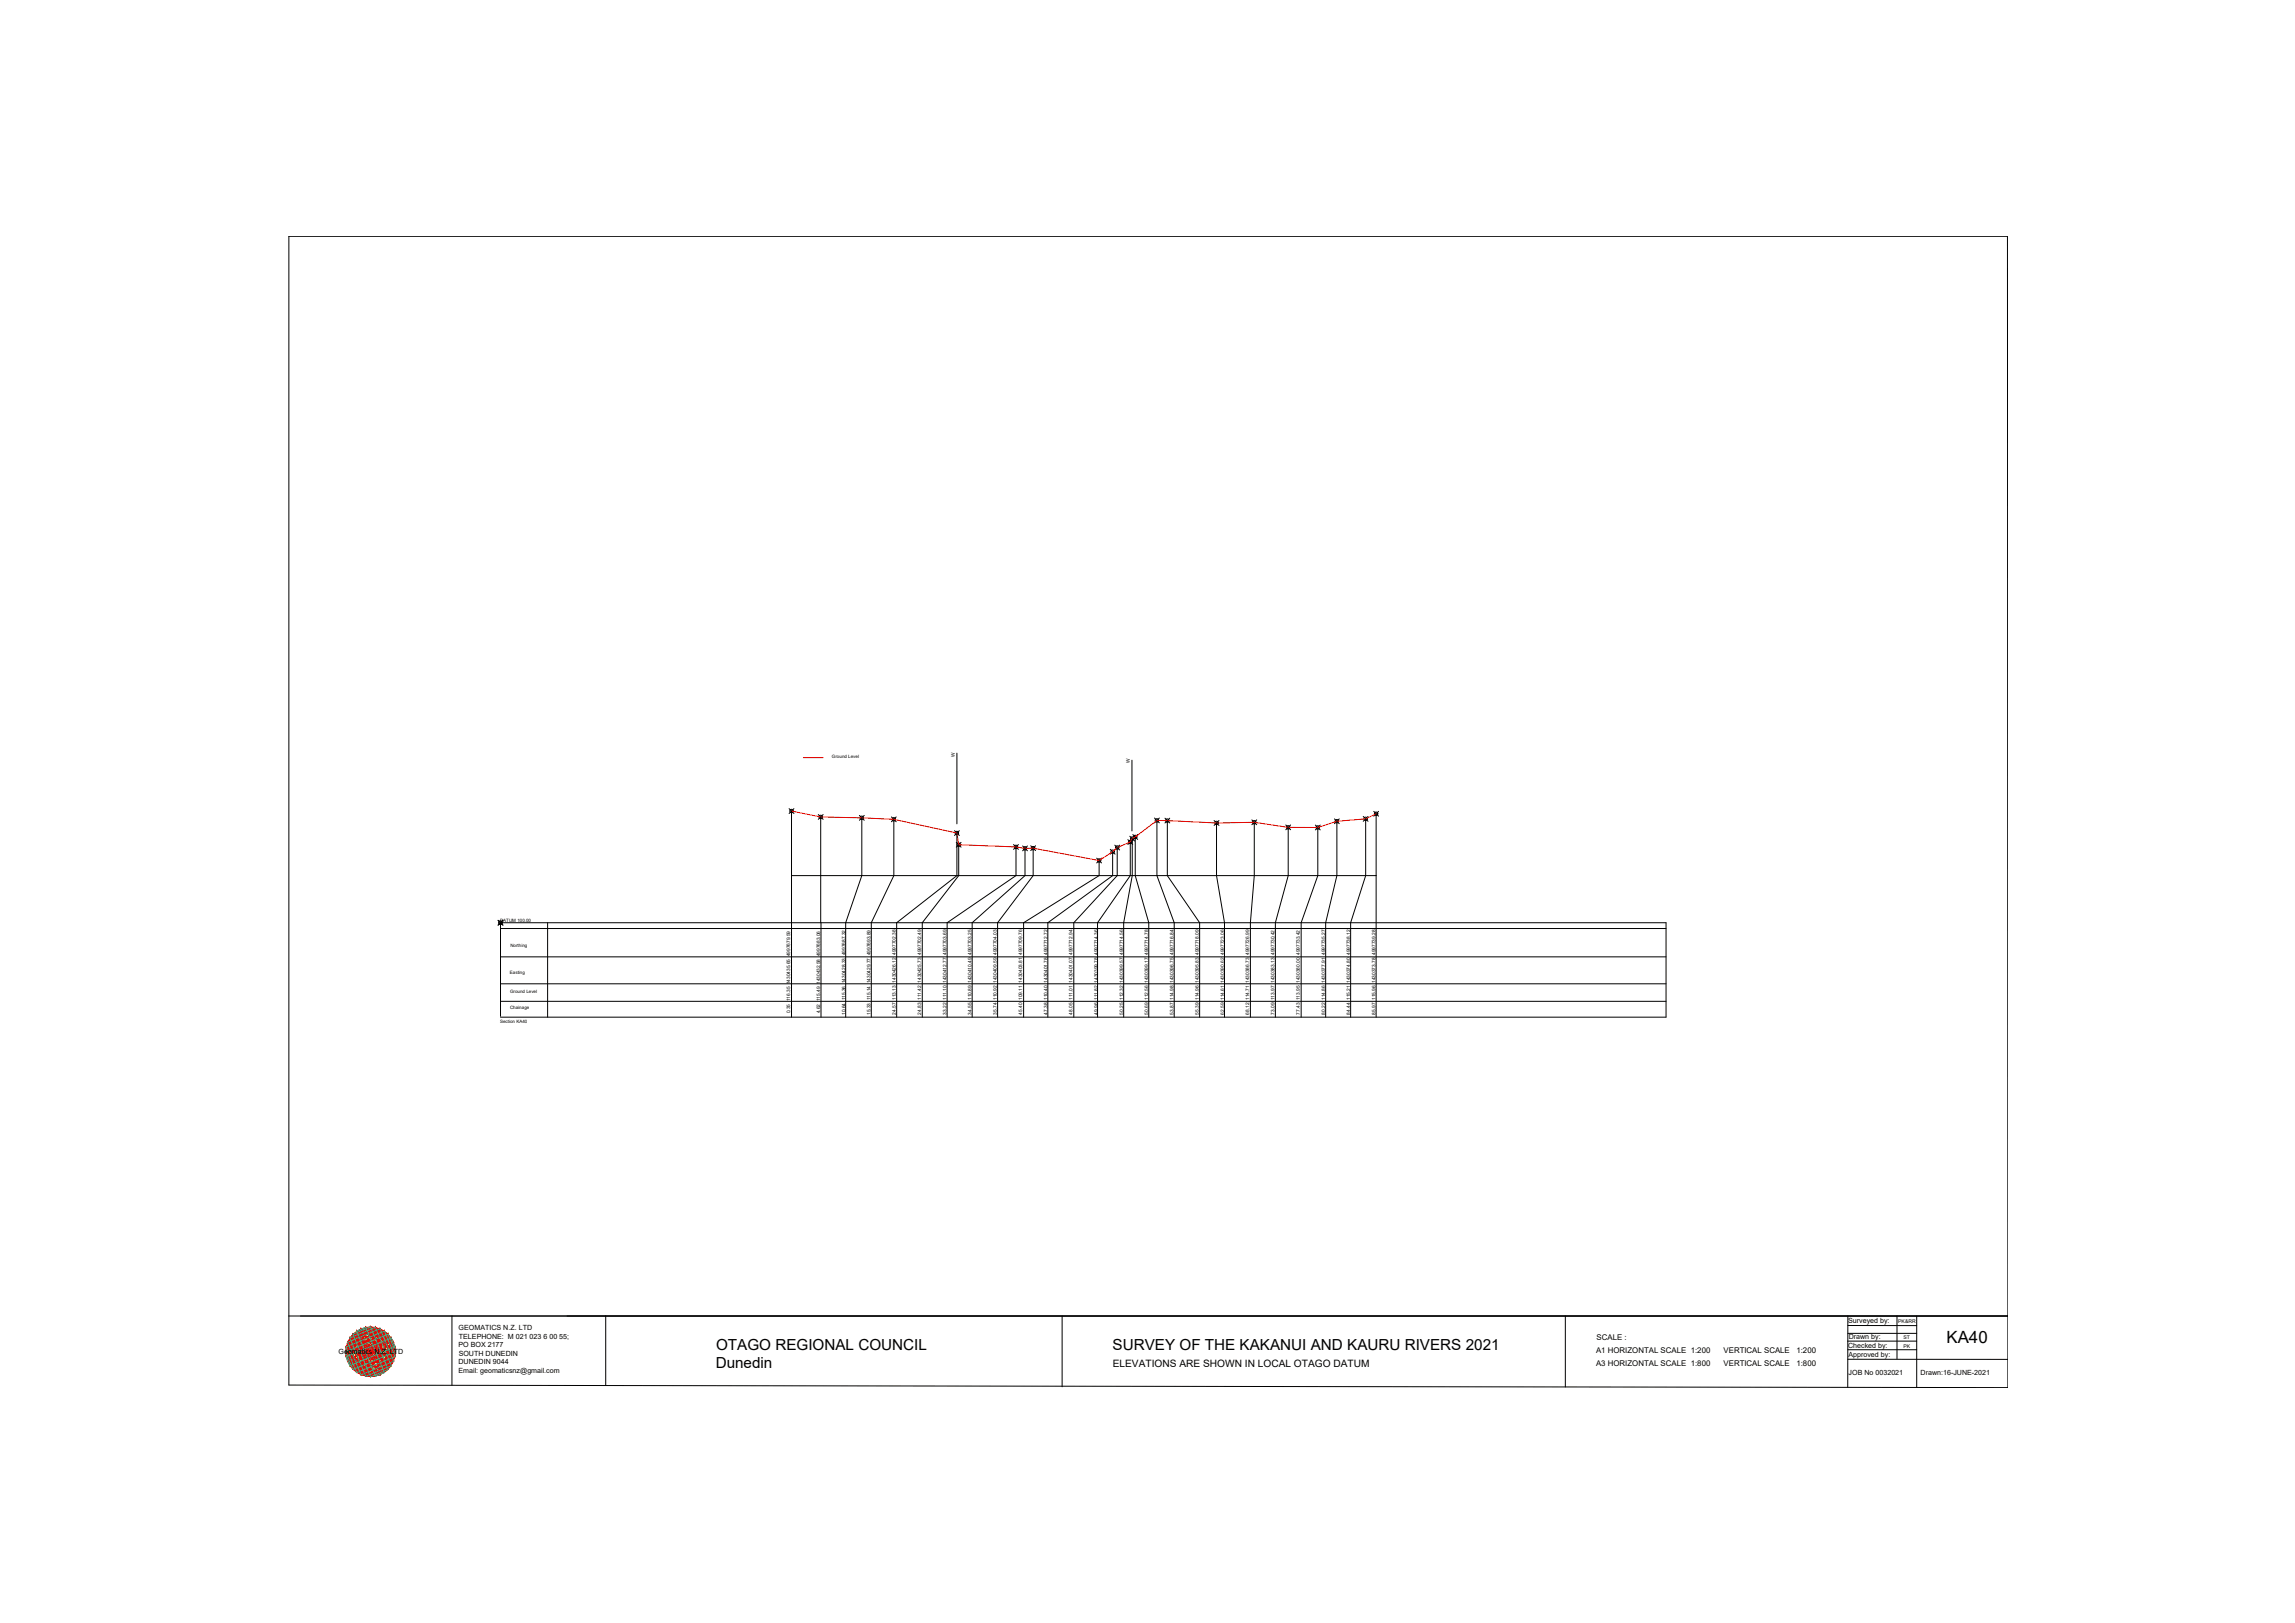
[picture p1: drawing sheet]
<svg xmlns="http://www.w3.org/2000/svg" width="420mm" height="297mm" viewBox="0 0 420 297" stroke-linecap="round" stroke-linejoin="round" font-family="sans-serif">
<defs><g id="words">
<text font-size="3.1" x="356.4" y="245.7">KA40</text>
<g font-size="2.8">
<text x="131" y="250.3">Dunedin</text>
<text x="131.1" y="247">OTAGO REGIONAL COUNCIL</text>
<text x="203.7" y="247">SURVEY OF THE KAKANUI AND KAURU RIVERS 2021</text>
</g>
<text font-size="1.9" x="203.7" y="250.1">ELEVATIONS ARE SHOWN IN LOCAL OTAGO DATUM</text>
<g font-size="1.4">
<text x="292.3" y="245.2">SCALE :</text>
<text x="292.2" y="247.6">A1 HORIZONTAL SCALE 1:200</text>
<text x="292.2" y="250">A3 HORIZONTAL SCALE 1:800</text>
<text x="315.5" y="247.6">VERTICAL SCALE</text>
<text x="315.5" y="250">VERTICAL SCALE</text>
<text x="328.9" y="247.6">1:200</text>
<text x="328.9" y="250">1:800</text>
</g>
<g font-size="1.3">
<text x="84" y="243.4">GEOMATICS N.Z. LTD</text>
<text x="84" y="245">TELEPHONE: M 021 023 6 00 55;</text>
<text x="338.3" y="242.1">Surveyed by:</text>
<text x="338.5" y="245.1">Drawn by:</text>
<text x="62" y="247.8">Geomatics N.Z. LTD</text>
<text x="83.9" y="246.6">PO BOX 2177</text>
<text x="83.9" y="249.7">DUNEDIN 9044</text>
<text x="83.9" y="251.3">Email: geomaticsnz@gmail.com</text>
<text x="84" y="248.1">SOUTH DUNEDIN</text>
<text x="338.3" y="246.6">Checked by:</text>
<text x="338.4" y="248.3">Approved by:</text>
<text x="338.4" y="251.7">JOB No 0032021</text>
<text x="351.6" y="251.7">Drawn:16-JUNE-2021</text>
</g>
<g font-size=".9">
<text x="174.8" y="138.5" transform="rotate(-90 174.8 138.5)">W</text>
<text x="206.9" y="139.7" transform="rotate(-90 206.9 139.7)">W</text>
<text x="144.7" y="185.5" transform="rotate(-90 144.7 185.5)">0.35 116.35 1430435.65 4997679.59</text>
<text x="150.2" y="185.4" transform="rotate(-90 150.2 185.4)">4.62 115.49 1430432.58 4997683.06</text>
<text x="154.8" y="185.8" transform="rotate(-90 154.8 185.8)">10.64 115.36 1430428.33 4997687.32</text>
<text x="159.4" y="185.8" transform="rotate(-90 159.4 185.8)">15.33 115.14 1430429.77 4997693.89</text>
<text x="164" y="185.7" transform="rotate(-90 164 185.7)">24.57 113.13 1430426.12 4997702.38</text>
<text x="168.6" y="185.7" transform="rotate(-90 168.6 185.7)">24.83 111.42 1430425.73 4997702.49</text>
<text x="173.3" y="185.7" transform="rotate(-90 173.3 185.7)">33.22 111.10 1430412.77 4997703.69</text>
<text x="177.9" y="185.7" transform="rotate(-90 177.9 185.7)">34.55 110.89 1430410.49 4997703.25</text>
<text x="182.5" y="185.7" transform="rotate(-90 182.5 185.7)">35.74 110.92 1430409.59 4997704.03</text>
<text x="187.1" y="185.7" transform="rotate(-90 187.1 185.7)">45.40 109.11 1430403.81 4997709.76</text>
<text x="191.7" y="185.7" transform="rotate(-90 191.7 185.7)">47.38 110.40 1430401.78 4997712.72</text>
<text x="196.4" y="185.7" transform="rotate(-90 196.4 185.7)">48.05 111.01 1430401.07 4997712.94</text>
<text x="201" y="185.7" transform="rotate(-90 201 185.7)">49.96 111.82 1430399.78 4997714.36</text>
<text x="205.6" y="185.7" transform="rotate(-90 205.6 185.7)">50.25 112.32 1430399.57 4997714.56</text>
<text x="210.2" y="185.7" transform="rotate(-90 210.2 185.7)">50.69 112.56 1430399.17 4997714.78</text>
<text x="214.9" y="185.7" transform="rotate(-90 214.9 185.7)">53.87 114.98 1430396.75 4997716.84</text>
<text x="219.5" y="185.7" transform="rotate(-90 219.5 185.7)">55.39 114.96 1430395.83 4997718.09</text>
<text x="224.1" y="185.7" transform="rotate(-90 224.1 185.7)">62.59 114.61 1430390.62 4997723.06</text>
<text x="228.7" y="185.7" transform="rotate(-90 228.7 185.7)">68.12 114.71 1430386.73 4997726.99</text>
<text x="233.3" y="185.7" transform="rotate(-90 233.3 185.7)">73.09 113.97 1430383.13 4997730.42</text>
<text x="238" y="185.7" transform="rotate(-90 238 185.7)">77.43 113.95 1430380.00 4997733.42</text>
<text x="242.6" y="185.7" transform="rotate(-90 242.6 185.7)">80.22 114.86 1430377.91 4997735.27</text>
<text x="247.2" y="185.7" transform="rotate(-90 247.2 185.7)">84.44 115.21 1430374.80 4997738.12</text>
<text x="251.8" y="185.7" transform="rotate(-90 251.8 185.7)">85.97 115.96 1430373.78 4997739.28</text>
<text x="347.5" y="242.2">PK&amp;RR</text>
<text x="348.5" y="245">ST</text>
<text x="348.5" y="246.8">PK</text>
</g>
<g font-size=".8">
<text x="152.3" y="138.7">Ground Level</text>
<text x="91.5" y="168.7">DATUM 100.00</text>
<text x="93.4" y="173.4">Northing</text>
<text x="93.4" y="178.2">Easting</text>
<text x="93.4" y="181.7">Ground Level</text>
<text x="93.4" y="184.6">Chainage</text>
<text x="91.5" y="187.3">Section KA40</text>
</g>
</g></defs>
<!-- layer: 0 -->
<g fill="none" stroke="#000" stroke-width=".18">
<path d="M52.9 43.3h314.6l.1 210.7-314.7-.5zM175.2 137.8v13M207.2 139.1v13M144.5 148l.9 .9M144.9 148.4v37.8M145.4 148l-.9 .9M149.8 149.1l.9 .9M150.3 149.5v19.4M150.7 149.1l-.9 .9M157.3 149.2l.9 .9M157.8 149.7v10.6l-3 8.6v17.3M158.2 149.2l-.9 .9"/>
<path d="M163.2 149.5l.9 .9M163.6 150v10.3l-4.1 8.6v17.3M164.1 149.5l-.9 .9M174.7 152l.9 .9M175.1 154.2l.8 .8M175.2 152.5v7.8l-11 8.6v17.3M175.5 154.6v5.7l-6.7 8.6v17.3M175.6 152l-.9 .9M175.9 154.2l-.8 .8M185.6 154.6l.8 .8M186 155v5.3l-12.6 8.6v17.3M186.4 154.6l-.8 .8"/>
<path d="M187.2 154.8l.9 .9M187.7 155.3v5l-9.7 8.6v17.3M188.1 154.8l-.9 .9M188.7 154.8l.9 .9M189.1 155.2v5.1l-6.5 8.6v17.3M189.6 154.8l-.9 .9M200.8 157.1l.9 .8M201.2 157.5v2.8l-13.8 8.6v17.3M201.7 157.1l-.9 .8M203.3 155.4l.8 .9M203.7 155.9v4.4l-11.9 8.6v17.3M204.1 154.7l.9 .9"/>
<path d="M204.1 155.4l-.8 .9M204.5 155.1v5.2l-7.9 8.6v17.3M205 154.7l-.9 .9M206.5 153.7l.9 .8M206.8 153l.9 .9M206.9 154.1v6.2l-6 8.6v17.3M207.3 153.5v6.8l-1.6 8.6v17.3M207.4 153.7l-.9 .8M207.4 152.7l.9 .9M207.7 153l-.9 .9M207.8 153.2v7.1l2.5 8.6v17.3M208.3 152.7l-.9 .9"/>
<path d="M211.4 149.7l.8 .9M211.8 150.2v10.1l3.2 8.6v17.3M212.2 149.7l-.8 .9M213.3 149.7l.9 .9M213.7 150.2v10.1l5.9 8.6v17.3M214.2 149.7l-.9 .9M222.3 150.2l.9 .9M222.7 150.6v9.7l1.5 8.6v17.3M223.2 150.2l-.9 .9M229.2 150.1l.9 .8M229.6 150.5v9.8l-.7 8.6v17.3M230.1 150.1l-.9 .8"/>
<path d="M235.4 151l.9 .9M235.8 151.4v8.9l-2.3 8.6v17.3M236.3 151l-.9 .9M240.8 151l.9 .9M241.3 151.4v8.9l-3.1 8.6v17.3M241.7 151l-.9 .9M244.3 149.9l.9 .8M244.8 150.3v10l-2.1 8.6v17.3M245.2 149.9l-.9 .8M249.6 149.4l.9 .9M250 149.9v10.4l-2.7 8.6v17.3M250.5 149.4l-.9 .9"/>
<path d="M251.5 148.5l.9 .9M251.9 148.9v37.3M252.4 148.5l-.9 .9M91.2 168.4l.9 .9M91.6 175.1h213.4M91.6 169.9h213.4M92.1 168.4l-.9 .9M100.3 168.9v17.3M144.9 160.3h107M150.3 168.9v17.3M91.6 186v-17.1h213.4v17.3h-213.4M91.6 183.3h213.4"/>
<path d="M91.6 180.1h213.4M52.9 240.9h314.7M82.7 240.8v12.7M110.9 240.8v12.8M194.4 240.9v12.9M286.6 240.9v12.9M338.3 245.4h12.6M338.3 247h12.6M338.3 248.8h29.3M338.3 242.6h12.6M338.3 244h12.6M338.3 240.9v13"/>
<path d="M347.3 240.9v7.8M350.9 240.9v13"/>
<circle cx="144.9" cy="148.4" r=".31"/>
<circle cx="150.2" cy="149.5" r=".31"/>
<circle cx="157.8" cy="149.7" r=".31"/>
<circle cx="163.6" cy="149.9" r=".31"/>
<circle cx="175.2" cy="152.5" r=".31"/>
<circle cx="175.5" cy="154.6" r=".31"/>
<circle cx="186" cy="155" r=".31"/>
<circle cx="187.6" cy="155.3" r=".31"/>
<circle cx="189.1" cy="155.2" r=".31"/>
<circle cx="201.2" cy="157.5" r=".31"/>
<circle cx="203.7" cy="155.9" r=".31"/>
<circle cx="204.5" cy="155.1" r=".31"/>
<circle cx="206.9" cy="154.1" r=".31"/>
<circle cx="207.3" cy="153.5" r=".31"/>
<circle cx="207.8" cy="153.2" r=".31"/>
<circle cx="211.8" cy="150.2" r=".31"/>
<circle cx="213.7" cy="150.2" r=".31"/>
<circle cx="222.7" cy="150.6" r=".31"/>
<circle cx="229.6" cy="150.5" r=".31"/>
<circle cx="235.8" cy="151.4" r=".31"/>
<circle cx="241.3" cy="151.4" r=".31"/>
<circle cx="244.7" cy="150.3" r=".31"/>
<circle cx="250" cy="149.9" r=".31"/>
<circle cx="251.9" cy="148.9" r=".31"/>
<circle cx="91.6" cy="168.9" r=".31"/>
</g>
<path d="M147.1 138.7h3.6M144.9 148.4l5.4 1.1 13.3 .5 11.6 2.5 .3 2.1 10.5 .4 1.7 .3 1.4-.1 12.1 2.3 2.5-1.6 .8-.8 2.4-1 .4-.6 4.5-3.3 10.9 .4 6.9-.1 6.2 .9h5.5l3.5-1.1 5.2-.4 1.9-1" fill="none" stroke="#f00" stroke-width=".18"/>
<!-- layer: geo -->
<g fill="none" stroke="#545454" stroke-width=".18">
<path d="M63.3 247.4h9.1M63.4 246.5h8.9v1.8h-8.9zM63.6 245.7h8.5v3.5h-8.5zM63.6 245.7h.1M64 244.9h7.6v5h-7.6zM64.6 244.2h6.5v6.4h-6.5zM65.3 243.6h.1M65.3 243.6h5.1v7.6h-5.1zM66.1 243.2h3.5v8.4h-3.5zM66.9 242.9h1.8v9h-1.7zM67.8 242.8v9.2M71.6 244.9h.1"/>
<path d="M72.3 246.5h.1"/>
</g>
<g fill="none" stroke="#ff0" stroke-width=".18">
<path d="M63.3 247.4l4.5-4.6 4.6 4.6-4.6 4.5-4.4-4.5M63.4 246.5l3.6-3.6 5.3 5.4-3.6 3.6zM64.6 250.6h.1M64.6 244.2l6.5 6.4M65.3 251.2l-1.3-1.3 6.4-6.3 1.2 1.3-6.3 6.3M65.3 243.6l6.3 6.3-1.2 1.3-6.4-6.3zM66.1 243.2l6 6-2.5 2.4-6-5.9zM68.7 251.9h.1M68.7 242.9l3.6 3.6-5.3 5.4-3.6-3.6zM69.6 243.2l2.5 2.5-6 5.9-2.5-2.4zM71.1 244.1h.1M71.1 244.2l-6.5 6.4"/>
<path d="M71.1 250.6h.1"/>
</g>
<g fill="none" stroke="#00b85c" stroke-width=".18">
<path d="M63.3 247.4l1.3 3.2 7.8-3.2-1.3-3.2-7.8 3.2M63.4 246.5l7-2.9 1.9 4.7-7 2.9zM63.4 248.3l8.2-3.4 .7 1.6-8.2 3.4zM63.6 245.7l8.5 3.5M63.6 245.7l2.5 5.9M64 244.9l4.7-2 2.9 7-4.6 2zM64.6 244.2l3.2-1.4 3.3 7.8-3.3 1.4zM65.3 243.6l1.7-.7 3.4 8.3-1.7 .7zM66.1 243.2l3.5 8.4M69.6 243.2l-3.5 8.4M69.6 243.2l2.5 6M69.6 243.2l-6 2.5"/>
<path d="M72.1 245.7l-8.5 3.5M72.1 249.2l-6 2.4"/>
</g>
<g fill="none" stroke="#f00" stroke-width=".18">
<path d="M63.3 247.4l2.8 4.2M63.3 247.4l6.3 4.2M63.3 247.4l8.8 1.8M63.3 247.4h.1M63.4 248.3h.1M63.4 246.5h.1M63.4 246.5l8.9 1.8M63.4 246.5l.6 3.4M63.4 246.5l3.6 5.4M63.4 248.3l1.9 2.9M63.4 246.5l7 4.7M63.4 248.3l5.3 3.6"/>
<path d="M63.4 248.3l8.2 1.6M63.6 245.7l1 4.9M63.6 245.7l4.2 6.3M63.6 249.2l1 1.4M63.6 249.2l4.2 2.8M63.6 245.7l7.5 4.9M63.6 245.7l8.8 1.7M63.6 249.2l7.5 1.4M63.6 245.7l-.3 1.7M63.6 245.7h.1M63.7 249.2h.1M64 249.9h.1"/>
<path d="M64 244.9h.1M64 244.9l7.6 5M64 244.9l1.3 6.3M64 244.9l4.7 7M64 249.9l3 2M64 249.9l6.4 1.3M64 244.9l-.6 3.4M64.1 244.9l8.2 1.6M64.6 244.2h.1M64.6 244.2l1.5 7.4M64.6 244.2l5 7.4M64.6 244.2l7.5 5"/>
<path d="M64.6 250.6l1.5 1M64.6 244.2l-1 1.4M64.6 244.2l7.5 1.5M64.6 250.6l5 1M64.6 244.2l-1 5M64.7 250.6h.1M65.3 243.6h.1M65.3 251.2h.1M65.3 243.6l5.1 7.6M65.3 243.6l1.7 8.3M65.3 243.6l-1.9 2.9M65.3 251.2l3.4 .7"/>
<path d="M65.3 243.6l-1.3 6.3M65.3 243.6l7 4.7M65.3 243.6l6.3 1.3M66.1 243.2h.1M66.1 243.2l1.7 8.8M66.1 243.2l5 7.4M66.1 243.2l-1.5 1M66.1 243.2l6.3 4.2M66.1 243.2l-2.8 4.2M66.1 243.2l5 1M66.1 251.6l1.7 .4M66.1 243.2l-1.5 7.4"/>
<path d="M66.1 251.6h.1M67 242.9h.1M67 251.9h.1M67 242.9l1.7 9M67 242.9l4.6 7M67 242.9l-3 2M67 242.9l5.3 3.6M67 242.9l-3.6 5.4M67 242.9l3.4 .7M67 242.9l-1.7 8.3M67.8 242.9h.1M67.8 242.8l1.8 8.8"/>
<path d="M67.8 242.8l-1.7 .4M67.8 242.8l4.3 6.4M67.8 242.8l-4.2 2.9M67.8 242.8l4.3 2.9M67.8 242.8l-4.2 6.4M67.8 242.8l1.8 .4M67.8 242.8l-1.7 8.8M67.9 251.9h.1M68.7 251.9h.1M68.7 242.9h.1M68.7 242.9l-1.7 9M68.7 242.9l1.7 8.3"/>
<path d="M68.7 242.9l-3.4 .7M68.7 242.9l3.6 5.4M68.7 242.9l-5.3 3.6M68.7 242.9l2.9 2M68.7 242.9l-4.7 7M69.5 243.2h.1M69.6 243.2l1.5 7.4M69.6 243.2l-5 1M69.6 251.6l-1.8 .4M69.6 243.2l2.8 4.2M69.6 243.2l-6.3 4.2M69.6 243.2l1.5 1"/>
<path d="M69.6 243.2l-5 7.4M69.6 243.2l-1.8 8.8M69.6 251.6h.1M70.4 251.2h.1M70.4 243.6h.1M70.4 243.6l-5.1 7.6M70.4 243.6l1.2 6.3M70.4 243.6l-6.4 1.3M70.4 251.2l-3.4 .7M70.4 243.6l1.9 2.9M70.4 243.6l-7 4.7M70.4 243.6l-1.7 8.3"/>
<path d="M71 244.2h.1M71.1 244.2l1 5M71.1 244.2l-7.5 1.5M71.1 250.6l-5 1M71.1 244.2l1 1.5M71.1 244.2l-7.5 5M71.1 250.6l-1.5 1M71.1 244.2l-5 7.4M71.1 244.2l-1.5 7.4M71.1 250.6h.1M71.6 244.9h.1M71.6 249.9h.1"/>
<path d="M71.6 244.9l-7.6 5M71.6 244.9l.7 3.4M71.6 244.9l-8.2 1.6M71.6 249.9l-6.3 1.3M71.6 249.9l-2.9 2M71.6 244.9l-4.6 7M71.6 244.9l-1.2 6.3M72 245.6h.1M72.1 249.1h.1M72.1 245.7l.3 1.7M72.1 245.7l-8.8 1.7 .3 1.8M72.1 249.2l-7.5 1.4"/>
<path d="M72.1 249.2l-4.3 2.8M72.1 245.7l-7.5 4.9M72.1 245.6l-4.3 6.4M72.1 249.2l-1 1.4M72.1 245.7l-1 4.9M72.3 246.5h.1M72.3 248.3h.1M72.3 246.5l-8.9 1.8M72.3 248.3l-8.3 1.6M72.3 246.5l-7 4.7M72.3 248.3l-5.3 3.6M72.3 246.5l-3.6 5.4"/>
<path d="M72.3 248.3l-1.9 2.9M72.3 246.5l-.7 3.4M72.4 247.4h.1M72.4 247.4l-.3 1.8M72.4 247.4l-8.8 1.8M72.4 247.4l-6.3 4.2M72.4 247.4l-2.8 4.2"/>
</g>
<use href="#words"/>
</svg>
